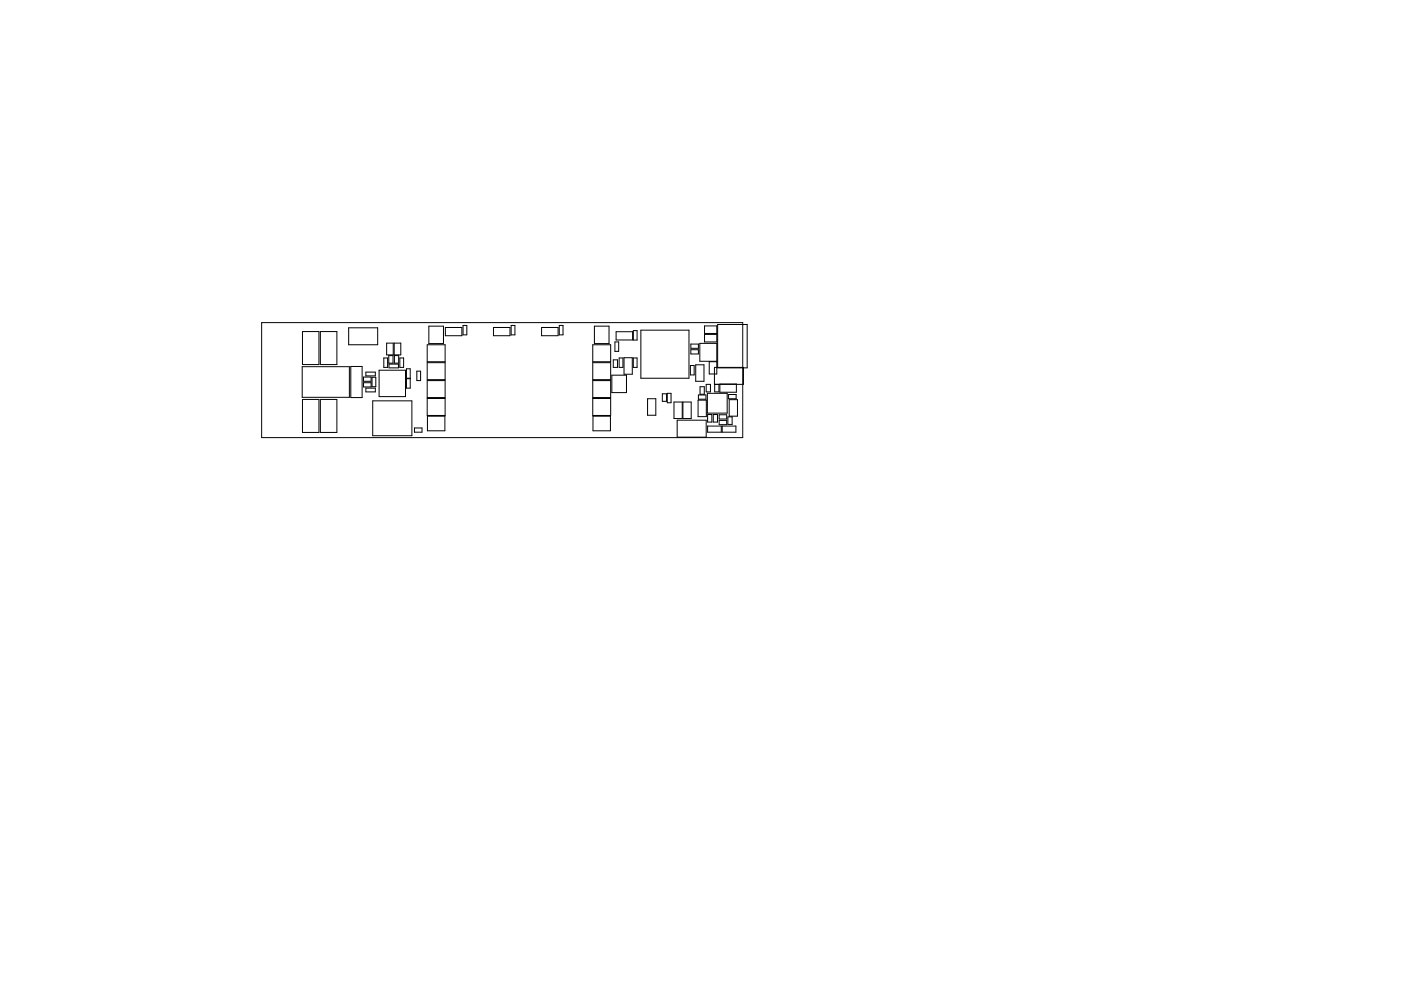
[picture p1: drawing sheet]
<svg xmlns="http://www.w3.org/2000/svg" width="297mm" height="210mm" viewBox="0 0 297 210" stroke-linecap="round" stroke-linejoin="round" font-family="sans-serif">
<g fill="none" stroke="#000" stroke-width=".21">
<path d="M55.5 68.4h102v24.4h-102zM64.1 77.8h10v6.5h-10zM64.1 70.3h3.5v7h-3.5zM67.9 70.3h3.5v7h-3.5zM73.9 69.5h6.2v3.6h-6.2zM74.4 77.7h2.4v6.6h-2.4zM77.1 80h1.6v.9h-1.6zM77.6 78.9h2v.8h-2zM80.4 78.5h5.6v5.6h-5.6zM81.4 75.9h.8v2h-.8zM82 72.8h1.4v2.5h-1.4zM82.4 75.4h.9v1.6h-.9z"/>
<path d="M82.5 77.2h2v.8h-2zM83.6 72.8h1.4v2.5h-1.4zM83.6 75.4h.9v1.6h-.9zM84.8 75.9h.8v2h-.8zM86.2 78.2h.8v2h-.8zM88.4 78.7h.8v2h-.8zM90.6 73.1h3.8v3.6h-3.8zM90.6 76.9h3.8v3.6h-3.8zM90.9 69.2h3.1v3.7h-3.1zM94.4 69.5h3.5v1.7h-3.5zM98.2 69h.8v2h-.8zM104.6 69.5h3.5v1.7h-3.5z"/>
<path d="M108.4 69h.8v2h-.8zM114.8 69.5h3.5v1.7h-3.5zM118.6 69h.8v2h-.8zM125.7 73.1h3.8v3.6h-3.8zM125.7 76.9h3.8v3.6h-3.8zM126 69.2h3.1v3.7h-3.1zM129.7 79.6h3.1v3.7h-3.1zM130 76.3h.9v1.6h-.9zM130.4 72.5h.8v2h-.8zM130.6 70.4h3.5v1.7h-3.5zM131.3 75.9h.8v2h-.8zM132.3 75.9h1.8v3.5h-1.8z"/>
<path d="M134.3 75.9h.8v2h-.8zM134.3 70.1h.8v2h-.8zM135.9 70h10.2v10.2h-10.2zM146.4 77.5h.8v2h-.8zM146.5 73h1.6v.9h-1.6zM146.5 74.2h1.6v.9h-1.6zM147.5 77.4h1.8v3.5h-1.8zM148.4 72.8h3.6v3.8h-3.6zM149.4 70.9h2.6v1.6h-2.6zM149.4 69.1h2.6v1.6h-2.6zM150.4 76.7h1.6v2.6h-1.6zM151.5 77.9h6.1v3.6h-6.1z"/>
<path d="M152.2 68.8h6.2v9.2h-6.2zM64.1 84.7h3.5v7h-3.5zM67.9 84.7h3.5v7h-3.5zM77.1 81.2h1.6v.9h-1.6zM77.6 82.3h2v.8h-2zM78.9 80h.8v2h-.8zM79 85h8.3v7.4h-8.3zM86.2 80.3h.8v2h-.8zM87.9 90.8h1.6v.9h-1.6zM90.6 80.7h3.8v3.6h-3.8zM90.6 84.5h3.8v3.6h-3.8zM90.6 88.3h3.7v3.1h-3.7z"/>
<path d="M125.7 80.7h3.8v3.6h-3.8zM125.7 84.5h3.8v3.6h-3.8zM125.7 88.3h3.7v3.1h-3.7zM137.3 84.6h1.7v3.5h-1.7zM140.4 83.5h.9v1.6h-.9zM141.5 83.4h.8v2h-.8zM142.9 85.3h1.7v3.5h-1.7zM143.6 89.1h6.1v3.6h-6.1zM144.8 85.3h1.7v3.5h-1.7zM148 84.9h1.8v3.5h-1.8zM148.1 83.8h1.6v.9h-1.6zM148.4 82h.9v1.6h-.9z"/>
<path d="M149.7 81.5h.9v1.6h-.9zM150 83.4h4.2v4.2h-4.2zM150 90.4h2.9v1.3h-2.9zM150 87.9h.9v1.6h-.9zM151.2 87.9h.9v1.6h-.9zM151.5 81.5v1.6h.9v-1.6M152.5 89.2h1.6v.9h-1.6zM152.5 88h1.6v.9h-1.6zM152.6 81.5h3.5v1.7h-3.5zM153.1 90.4h2.9v1.3h-2.9zM154.3 88.4h.9v1.6h-.9zM154.5 83.7h1.6v.9h-1.6z"/>
<path d="M154.6 84.8h1.8v3.5h-1.8z"/>
</g>
</svg>
